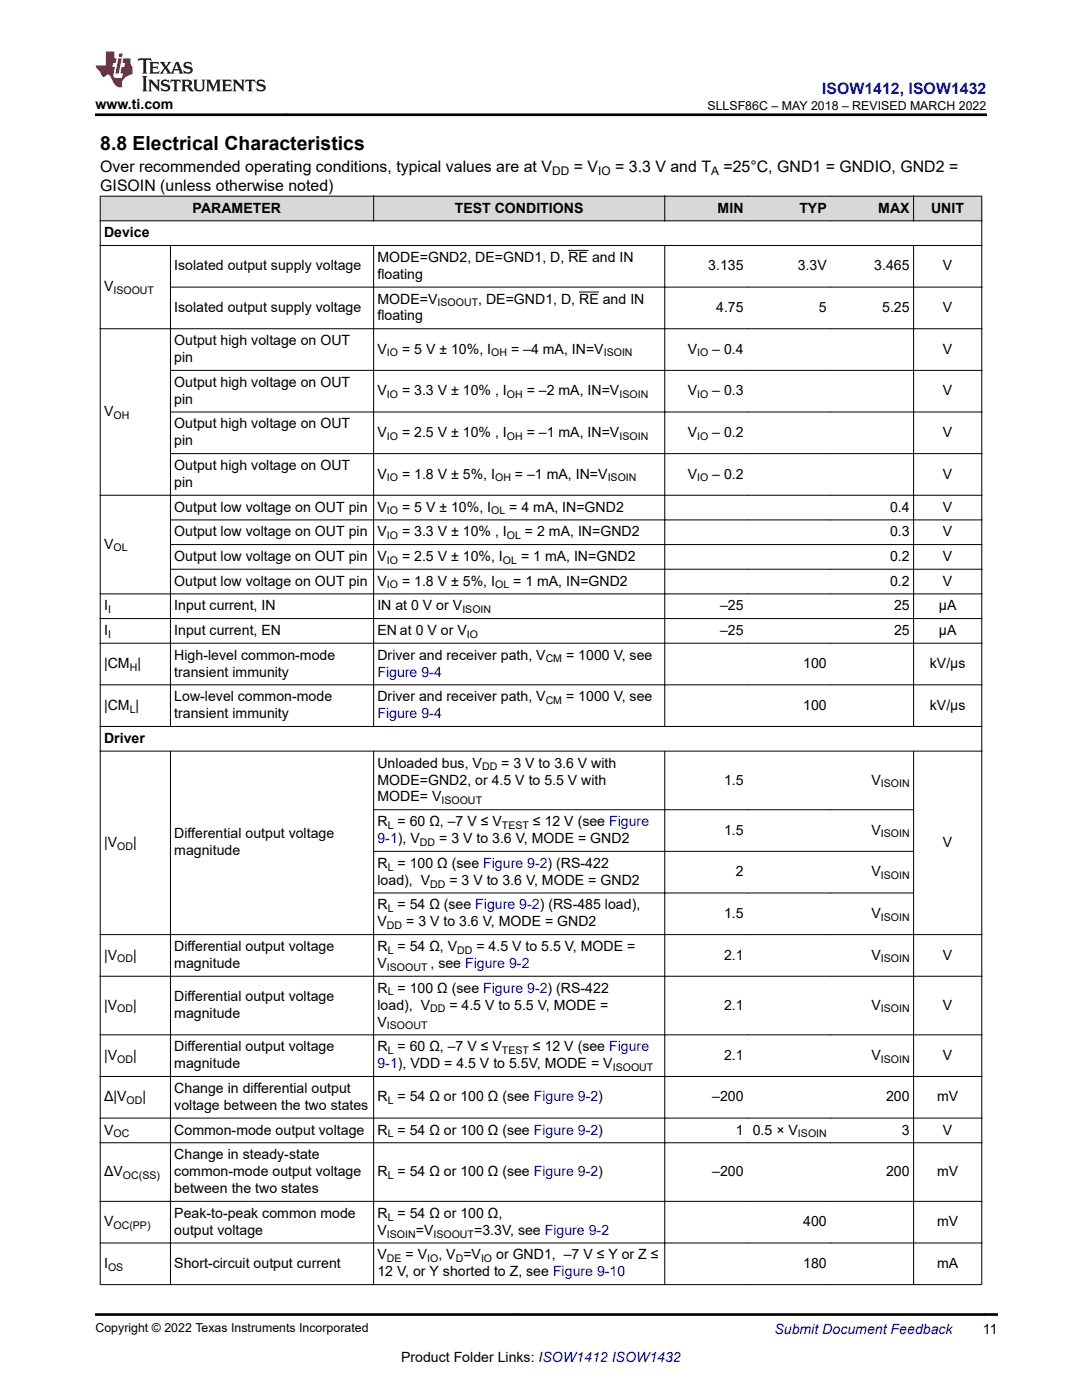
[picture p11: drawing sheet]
<svg xmlns="http://www.w3.org/2000/svg" width="216mm" height="279mm" viewBox="0 0 216 279" stroke-linecap="round" stroke-linejoin="round" font-family="sans-serif">
<defs><g id="words">
<text font-size="3.9" x="20" y="29.9">8.8 Electrical Characteristics</text>
<text font-size="3.2" fill="#00f" x="164" y="18.7">ISOW1412, ISOW1432</text>
<g font-size="3.2">
<text x="20" y="34.3">Over recommended operating conditions, typical values are at V</text>
<text x="114.5" y="34.3">= V</text>
<text x="122.8" y="34.3">= 3.3 V and T</text>
<text x="144.4" y="34.3">=25°C, GND1 = GNDIO, GND2 =</text>
<text x="20" y="38.1">GISOIN (unless otherwise noted)</text>
</g>
<g font-size="2.8">
<text x="19" y="21.8">www.ti.com</text>
<text x="20.8" y="47.3">Device</text>
<text x="38.4" y="42.4">PARAMETER</text>
<text x="90.7" y="42.4">TEST CONDITIONS</text>
<text x="143.2" y="42.4">MIN</text>
<text x="159.5" y="42.4">TYP</text>
<text x="175.2" y="42.4">MAX</text>
<text x="185.8" y="42.4">UNIT</text>
<text x="34.8" y="54">Isolated output supply voltage</text>
<text x="75.3" y="52.3">MODE=GND2, DE=GND1, D, RE and IN</text>
<text x="141.3" y="54">3.135</text>
<text x="159.2" y="54">3.3V</text>
<text x="174.5" y="54">3.465</text>
<text x="188.1" y="54">V</text>
<text x="20.8" y="58.1">V</text>
<text x="75.3" y="55.7">floating</text>
<text x="34.8" y="62.3">Isolated output supply voltage</text>
<text x="75.3" y="60.6">MODE=V</text>
<text x="75.3" y="64">floating</text>
<text x="95.4" y="60.6">, DE=GND1, D, RE and IN</text>
<text x="142.9" y="62.3">4.75</text>
<text x="163.4" y="62.3">5</text>
<text x="176" y="62.3">5.25</text>
<text x="188.2" y="62.3">V</text>
<text x="34.8" y="68.9">Output high voltage on OUT</text>
<text x="75.3" y="70.6">V</text>
<text x="80.2" y="70.6">= 5 V ± 10%, I</text>
<text x="102" y="70.6">= –4 mA, IN=V</text>
<text x="137.2" y="70.6">V</text>
<text x="142.1" y="70.6">– 0.4</text>
<text x="188.2" y="70.6">V</text>
<text x="34.8" y="72.3">pin</text>
<text x="34.8" y="77.2">Output high voltage on OUT</text>
<text x="20.8" y="83">V</text>
<text x="34.8" y="80.6">pin</text>
<text x="75.3" y="78.9">V</text>
<text x="80.2" y="78.9">= 3.3 V ± 10% , I</text>
<text x="105.1" y="78.9">= –2 mA, IN=V</text>
<text x="137.2" y="78.9">V</text>
<text x="142.1" y="78.9">– 0.3</text>
<text x="188.2" y="78.9">V</text>
<text x="34.8" y="85.5">Output high voltage on OUT</text>
<text x="34.8" y="88.9">pin</text>
<text x="75.3" y="87.2">V</text>
<text x="80.2" y="87.2">= 2.5 V ± 10% , I</text>
<text x="105.1" y="87.2">= –1 mA, IN=V</text>
<text x="137.2" y="87.2">V</text>
<text x="142.1" y="87.2">– 0.2</text>
<text x="188.2" y="87.2">V</text>
<text x="34.8" y="93.8">Output high voltage on OUT</text>
<text x="75.3" y="95.5">V</text>
<text x="80.2" y="95.5">= 1.8 V ± 5%, I</text>
<text x="102.8" y="95.5">= –1 mA, IN=V</text>
<text x="137.2" y="95.5">V</text>
<text x="142.1" y="95.5">– 0.2</text>
<text x="188.2" y="95.5">V</text>
<text x="34.8" y="97.2">pin</text>
<text x="34.8" y="102.1">Output low voltage on OUT pin V</text>
<text x="34.8" y="107">Output low voltage on OUT pin V</text>
<text x="80.2" y="102.1">= 5 V ± 10%, I</text>
<text x="80.2" y="107">= 3.3 V ± 10% , I</text>
<text x="101.6" y="102.1">= 4 mA, IN=GND2</text>
<text x="104.8" y="107">= 2 mA, IN=GND2</text>
<text x="177.6" y="102.1">0.4</text>
<text x="177.6" y="107">0.3</text>
<text x="188.2" y="102.1">V</text>
<text x="188.2" y="107">V</text>
<text x="20.8" y="109.5">V</text>
<text x="34.8" y="112">Output low voltage on OUT pin V</text>
<text x="80.2" y="112">= 2.5 V ± 10%, I</text>
<text x="104" y="112">= 1 mA, IN=GND2</text>
<text x="177.6" y="112">0.2</text>
<text x="188.2" y="112">V</text>
<text x="34.8" y="116.9">Output low voltage on OUT pin V</text>
<text x="80.2" y="116.9">= 1.8 V ± 5%, I</text>
<text x="102.4" y="116.9">= 1 mA, IN=GND2</text>
<text x="177.6" y="116.9">0.2</text>
<text x="188.2" y="116.9">V</text>
<text x="20.8" y="121.8">I</text>
<text x="34.8" y="121.8">Input current, IN</text>
<text x="75.3" y="121.8">IN at 0 V or V</text>
<text x="143.7" y="121.8">–25</text>
<text x="178.4" y="121.8">25</text>
<text x="187.3" y="121.8">µA</text>
<text x="20.8" y="126.7">I</text>
<text x="34.8" y="126.7">Input current, EN</text>
<text x="34.8" y="131.6">High-level common-mode</text>
<text x="75.3" y="126.7">EN at 0 V or V</text>
<text x="75.3" y="131.6">Driver and receiver path, V</text>
<text x="113" y="131.6">= 1000 V, see</text>
<text x="143.7" y="126.7">–25</text>
<text x="178.4" y="126.7">25</text>
<text x="187.3" y="126.7">µA</text>
<text x="20.8" y="133.3">|CM |</text>
<text x="34.8" y="135">transient immunity</text>
<text x="160.3" y="133.3">100</text>
<text x="185.5" y="133.3">kV/µs</text>
<text x="20.8" y="141.6">|CM |</text>
<text x="34.8" y="139.9">Low-level common-mode</text>
<text x="34.8" y="143.3">transient immunity</text>
<text x="75.3" y="139.9">Driver and receiver path, V</text>
<text x="113" y="139.9">= 1000 V, see</text>
<text x="160.3" y="141.6">100</text>
<text x="185.5" y="141.6">kV/µs</text>
<text x="20.8" y="148.3">Driver</text>
<text x="75.3" y="153.2">Unloaded bus, V</text>
<text x="100" y="153.2">= 3 V to 3.6 V with</text>
<text x="75.3" y="156.6">MODE=GND2, or 4.5 V to 5.5 V with</text>
<text x="75.3" y="160">MODE= V</text>
<text x="144.5" y="156.6">1.5</text>
<text x="173.9" y="156.6">V</text>
<text x="34.8" y="167.3">Differential output voltage</text>
<text x="75.3" y="164.9">R = 60 Ω, –7 V ≤ V</text>
<text x="106.3" y="164.9">≤ 12 V (see Figure</text>
<text x="144.5" y="166.6">1.5</text>
<text x="173.9" y="166.6">V</text>
<text x="20.8" y="169">|V</text>
<text x="26.6" y="169">|</text>
<text x="34.8" y="170.7">magnitude</text>
<text x="75.3" y="173.2">R = 100 Ω (see Figure 9-2) (RS-422</text>
<text x="87.6" y="168.3">= 3 V to 3.6 V, MODE = GND2</text>
<text x="188.2" y="169">V</text>
<text x="75.3" y="176.6">load), V</text>
<text x="89.7" y="176.6">= 3 V to 3.6 V, MODE = GND2</text>
<text x="146.8" y="174.9">2</text>
<text x="173.9" y="174.9">V</text>
<text x="75.3" y="181.5">R = 54 Ω (see Figure 9-2) (RS-485 load),</text>
<text x="75.3" y="184.9">V</text>
<text x="81" y="184.9">= 3 V to 3.6 V, MODE = GND2</text>
<text x="144.5" y="183.2">1.5</text>
<text x="173.9" y="183.2">V</text>
<text x="20.8" y="191.5">|V</text>
<text x="26.6" y="191.5">|</text>
<text x="34.8" y="189.8">Differential output voltage</text>
<text x="75.3" y="189.8">R = 54 Ω, V</text>
<text x="95.1" y="189.8">= 4.5 V to 5.5 V, MODE =</text>
<text x="144.5" y="191.5">2.1</text>
<text x="173.9" y="191.5">V</text>
<text x="188.2" y="191.5">V</text>
<text x="34.8" y="193.2">magnitude</text>
<text x="75.3" y="193.2">V</text>
<text x="85.9" y="193.2">, see Figure 9-2</text>
<text x="20.8" y="201.5">|V</text>
<text x="26.6" y="201.5">|</text>
<text x="34.8" y="199.8">Differential output voltage</text>
<text x="34.8" y="203.2">magnitude</text>
<text x="75.3" y="198.1">R = 100 Ω (see Figure 9-2) (RS-422</text>
<text x="75.3" y="201.5">load), V</text>
<text x="89.7" y="201.5">= 4.5 V to 5.5 V, MODE =</text>
<text x="144.5" y="201.5">2.1</text>
<text x="173.9" y="201.5">V</text>
<text x="188.2" y="201.5">V</text>
<text x="34.8" y="209.8">Differential output voltage</text>
<text x="75.3" y="209.8">R = 60 Ω, –7 V ≤ V</text>
<text x="75.3" y="204.9">V</text>
<text x="106.3" y="209.8">≤ 12 V (see Figure</text>
<text x="20.8" y="211.5">|V</text>
<text x="26.6" y="211.5">|</text>
<text x="34.8" y="213.2">magnitude</text>
<text x="144.5" y="211.5">2.1</text>
<text x="173.9" y="211.5">V</text>
<text x="188.2" y="211.5">V</text>
<text x="20.8" y="219.8">Δ|V</text>
<text x="28.4" y="219.8">|</text>
<text x="34.8" y="218.1">Change in differential output</text>
<text x="34.8" y="221.5">voltage between the two states</text>
<text x="75.3" y="219.8">R = 54 Ω or 100 Ω (see Figure 9-2)</text>
<text x="142.1" y="219.8">–200</text>
<text x="176.8" y="219.8">200</text>
<text x="187" y="219.8">mV</text>
<text x="20.8" y="226.4">V</text>
<text x="34.8" y="226.4">Common-mode output voltage</text>
<text x="75.3" y="226.4">R</text>
<text x="79.3" y="226.4">= 54 Ω or 100 Ω (see Figure 9-2)</text>
<text x="146.8" y="226.4">1</text>
<text x="150.2" y="226.4">0.5 × V</text>
<text x="180" y="226.4">3</text>
<text x="188.2" y="226.4">V</text>
<text x="34.8" y="231.3">Change in steady-state</text>
<text x="20.8" y="234.7">ΔV</text>
<text x="34.8" y="234.7">common-mode output voltage</text>
<text x="34.8" y="238.1">between the two states</text>
<text x="75.3" y="234.7">R = 54 Ω or 100 Ω (see Figure 9-2)</text>
<text x="142.1" y="234.7">–200</text>
<text x="176.8" y="234.7">200</text>
<text x="187" y="234.7">mV</text>
<text x="20.8" y="244.7">V</text>
<text x="34.8" y="243">Peak-to-peak common mode</text>
<text x="75.3" y="243">R = 54 Ω or 100 Ω,</text>
<text x="160.3" y="244.7">400</text>
<text x="187" y="244.7">mV</text>
<text x="34.8" y="246.4">output voltage</text>
<text x="75.3" y="246.4">V</text>
<text x="75.3" y="251.3">V</text>
<text x="80.9" y="251.3">= V</text>
<text x="83" y="246.4">=V</text>
<text x="87.5" y="251.3">, V =V</text>
<text x="94.6" y="246.4">=3.3V, see Figure 9-2</text>
<text x="99" y="251.3">or GND1, –7 V ≤ Y or Z ≤</text>
<text x="20.8" y="253">I</text>
<text x="34.8" y="253">Short-circuit output current</text>
<text x="75.3" y="254.7">12 V, or Y shorted to Z, see Figure 9-10</text>
<text x="160.3" y="253">180</text>
<text x="187" y="253">mA</text>
<text x="196.1" y="266.1">11</text>
<text x="80" y="271.7">Product Folder Links: ISOW1412 ISOW1432</text>
</g>
<g font-size="2.8" fill="#00f">
<text x="75.3" y="135">Figure 9-4</text>
<text x="75.3" y="143.3">Figure 9-4</text>
<text x="75.3" y="168.3">9-1), V</text>
<text x="75.3" y="213.2">9-1), VDD = 4.5 V to 5.5V, MODE = V</text>
<text x="154.5" y="266.2">Submit Document Feedback</text>
</g>
<g font-size="2.5">
<text x="141.2" y="21.9">SLLSF86C – MAY 2018 – REVISED MARCH 2022</text>
<text x="19" y="265.9">Copyright © 2022 Texas Instruments Incorporated</text>
</g>
<g font-size="2.4">
<text x="110.2" y="34.9">DD</text>
<text x="119.4" y="34.9">IO</text>
<text x="141.9" y="34.9">A</text>
</g>
<g font-size="2.1">
<text x="22.6" y="58.7">ISOOUT</text>
<text x="87.3" y="61.1">ISOOUT</text>
<text x="77.2" y="71.1">IO</text>
<text x="98" y="71.1">OH</text>
<text x="120.5" y="71.1">ISOIN</text>
<text x="139.1" y="71.1">IO</text>
<text x="22.6" y="83.6">OH</text>
<text x="77.2" y="79.4">IO</text>
<text x="101.1" y="79.4">OH</text>
<text x="123.6" y="79.4">ISOIN</text>
<text x="139.1" y="79.4">IO</text>
<text x="77.2" y="87.8">IO</text>
<text x="101.1" y="87.8">OH</text>
<text x="123.6" y="87.8">ISOIN</text>
<text x="139.1" y="87.8">IO</text>
<text x="77.2" y="96.1">IO</text>
<text x="98.8" y="96.1">OH</text>
<text x="121.3" y="96.1">ISOIN</text>
<text x="139.1" y="96.1">IO</text>
<text x="77.2" y="102.7">IO</text>
<text x="77.2" y="107.6">IO</text>
<text x="98" y="102.7">OL</text>
<text x="101.1" y="107.6">OL</text>
<text x="22.6" y="110.1">OL</text>
<text x="77.2" y="112.5">IO</text>
<text x="100.4" y="112.5">OL</text>
<text x="77.2" y="117.4">IO</text>
<text x="98.8" y="117.4">OL</text>
<text x="21.6" y="122.4">I</text>
<text x="92.3" y="122.4">ISOIN</text>
<text x="21.6" y="127.3">I</text>
<text x="93.2" y="127.3">IO</text>
<text x="25.9" y="133.9">H</text>
<text x="108.9" y="132.2">CM</text>
<text x="25.9" y="142.2">L</text>
<text x="108.9" y="140.5">CM</text>
<text x="96.2" y="153.7">DD</text>
<text x="88.1" y="160.5">ISOOUT</text>
<text x="175.8" y="157.1">ISOIN</text>
<text x="77.4" y="165.4">L</text>
<text x="100.2" y="165.4">TEST</text>
<text x="175.8" y="167.1">ISOIN</text>
<text x="23.4" y="169.6">OD</text>
<text x="77.4" y="173.7">L</text>
<text x="83.8" y="168.8">DD</text>
<text x="85.8" y="177.1">DD</text>
<text x="175.8" y="175.4">ISOIN</text>
<text x="77.2" y="185.4">DD</text>
<text x="77.4" y="182.1">L</text>
<text x="175.8" y="183.7">ISOIN</text>
<text x="77.4" y="190.4">L</text>
<text x="91.2" y="190.4">DD</text>
<text x="23.4" y="192.1">OD</text>
<text x="77.2" y="193.7">ISOOUT</text>
<text x="175.8" y="192.1">ISOIN</text>
<text x="23.4" y="202.1">OD</text>
<text x="77.4" y="198.7">L</text>
<text x="85.8" y="202.1">DD</text>
<text x="175.8" y="202.1">ISOIN</text>
<text x="77.2" y="205.4">ISOOUT</text>
<text x="23.4" y="212.1">OD</text>
<text x="77.4" y="210.4">L</text>
<text x="100.2" y="210.4">TEST</text>
<text x="122.3" y="213.7">ISOOUT</text>
<text x="175.8" y="212.1">ISOIN</text>
<text x="25.3" y="220.4">OD</text>
<text x="77.4" y="220.4">L</text>
<text x="22.6" y="227">OC</text>
<text x="77.4" y="227">L</text>
<text x="159.2" y="227">ISOIN</text>
<text x="24.5" y="235.3">OC(SS)</text>
<text x="77.4" y="235.3">L</text>
<text x="22.6" y="245.3">OC(PP)</text>
<text x="77.4" y="243.6">L</text>
<text x="77.2" y="247">ISOIN</text>
<text x="77.2" y="251.9">DE</text>
<text x="85.2" y="251.9">IO</text>
<text x="86.5" y="247">ISOOUT</text>
<text x="90.9" y="251.9">D</text>
<text x="96" y="251.9">IO</text>
<text x="21.6" y="253.6">OS</text>
</g>
</g></defs>
<g fill="#d8d8d8">
<path d="M20 39.1h175.9v5h-175.9z" fill-rule="evenodd"/>
<path d="M20.1 39.2h54.4v4.8h-54.4z" fill-rule="evenodd"/>
<path d="M74.6 39.2h58v4.8h-58z" fill-rule="evenodd"/>
<path d="M132.7 39.2h16.4v4.8h-16.4z" fill-rule="evenodd"/>
<path d="M149.1 39.2h16.6v4.8h-16.6z" fill-rule="evenodd"/>
<path d="M165.7 39.2h16.5v4.8h-16.5z" fill-rule="evenodd"/>
<path d="M182.4 39.2h13.4v4.8h-13.4z" fill-rule="evenodd"/>
</g>
<g fill="none" stroke="#000" stroke-width=".2">
<path d="M19.9 39.1h176.1M20 39.1v217.3M74.6 39.1v5M132.6 39.1v5M182.3 39.1v5M195.9 39.1v217.3M19.9 44.1h176.1M19.9 49h176.1M34 49v96M34 57.3h162M74.6 49v96M113.4 50h3.9"/>
<path d="M115.6 58.3h3.9M132.6 49v96M182.3 49v96M19.9 65.6h176.1M34 73.9h162M19.9 98.8h176.1M34 82.2h162M34 90.5h162M19.9 118.5h176.1M34 103.8h162M34 108.7h162M34 113.6h162"/>
<path d="M19.9 123.4h176.1M19.9 128.4h176.1M19.9 136.7h176.1M19.9 145h176.1M19.9 149.9h176.1M34 149.9v106.5M74.6 149.9v106.5M132.6 149.9v106.5M182.3 149.9v106.5M74.6 161.6h107.8M74.6 169.9h107.8M74.6 178.2h107.8"/>
<path d="M19.9 186.5h176.1M19.9 194.8h176.1M19.9 206.5h176.1M19.9 214.8h176.1M19.9 223.1h176.1M19.9 228.1h176.1M19.9 239.8h176.1M19.9 248.1h176.1M19.9 256.4h176.1"/>
</g>
<path d="M27.7 11.6l-.2 .6 .5-.2h.6v.1v2.2l-.2 .4h1l-.2-.4v-2.2v-.1h.5l.5 .2-.1-.6zM29.8 12.4l.2 .3v1.6l-.2 .4h1.9l.1-.6a1.08 1.08 0 0 1-1.3 .2v-.7h.6l.4 .2v-.7l-.4 .2h-.6v-.5l.2-.2a1 1 0 0 1 1 .3l-.1-.5zM31.8 12.4l1 1.1-1 1.2h.9l-.2-.2 .4-.8 .5 .8-.2 .2h1.6l-.2-.2 .1-.5h1l.1 .5-.1 .2h.9l-.2-.4-.8-1.9h-.5l-1 2.1-.8-1.1 .9-1h-.8l.2 .2-.5 .6-.3-.6 .1-.2zM35.2 12.8l.4 1h-.8zM36.8 12.5a.65 .65 0 0 0-.2 .7 .65 .65 0 0 0 .6 .5l.7 .1 .1 .3a.79 .79 0 0 1-.7 .4 .79 .79 0 0 1-.7-.5l.1 .7 .2-.1a.93 .93 0 0 0 1.1 0 .93 .93 0 0 0 .4-.9 1.46 1.46 0 0 0-1.2-.6l-.1-.3a1.09 1.09 0 0 1 1.2 .2l-.2-.6-.1 .1-.6-.2zM28.4 15.2l.2 .4v2.2l-.2 .4h1l-.2-.4v-2.2l.2-.4zM29.6 15.9l.2 .4v1.5l-.2 .4h.8l-.3-.4v-1.3l1.7 1.8v-2l.2-.4h-.8l.2 .2 .1 1.1-1.2-1.3zM32.3 16a.65 .65 0 0 0-.2 .8 .65 .65 0 0 0 .7 .4l.6 .2 .1 .2a.79 .79 0 0 1-.7 .4 .79 .79 0 0 1-.7-.5l.1 .7 .2-.1a.93 .93 0 0 0 1.1 .1 .93 .93 0 0 0 .4-1 1.46 1.46 0 0 0-1.2-.5l-.1-.4a1.09 1.09 0 0 1 1.2 .2l-.2-.6-.1 .1-.6-.1zM34.1 15.9l-.1 .6a.63 .63 0 0 1 .7-.3l.1 1.6-.3 .4h1l-.2-.4v-1.6a.66 .66 0 0 1 .8 .3l-.1-.6zM36.2 15.9l.2 .4v1.5l-.2 .4h.9l-.2-.2v-.7h.5l.1 .2a.79 .79 0 0 0 1.2 .6l-1-.9a.61 .61 0 0 0 .6-.6 .61 .61 0 0 0-.5-.7zM36.9 16.2h.2a.47 .47 0 0 1 .5 .1 .47 .47 0 0 1 .1 .5l-.2 .1-.6 .1zM38.5 15.9l.2 .2a2.26 2.26 0 0 0 .4 2 1.04 1.04 0 0 0 1.7-.7v-1.3l.2-.2h-.8l.2 .4v1.1a.6 .6 0 0 1-.6 .6 .6 .6 0 0 1-.6-.6v-1.1l.3-.4zM41.1 15.9l.2 .4v1.5l-.2 .4h.7l-.2-.4v-1.4l.9 1.9 .8-1.9v1.4l-.2 .4h1l-.3-.4v-1.5l.3-.4h-.8l-.7 1.5-.7-1.5zM44.3 15.9l.2 .4v1.5l-.2 .4h1.9l.1-.6a1.09 1.09 0 0 1-1.3 .2v-.7h.6l.4 .2v-.6l-.4 .2h-.6v-.6l.2-.1a1.01 1.01 0 0 1 1 .3l-.1-.6zM46.4 15.9l.3 .4v1.5l-.3 .4h.8l-.2-.4v-1.3l1.6 1.8v-2l.2-.4h-.7l.2 .2v1.1l-1.2-1.3zM49 15.9l-.1 .6a.63 .63 0 0 1 .8-.3v1.6l-.3 .4h1l-.2-.4v-1.6a.66 .66 0 0 1 .8 .3l-.1-.6zM51.4 16a.65 .65 0 0 0-.2 .8 .65 .65 0 0 0 .6 .4l.6 .2 .2 .2a.79 .79 0 0 1-.8 .4 .79 .79 0 0 1-.6-.5l.1 .7 .2-.1a.93 .93 0 0 0 1 .1 .93 .93 0 0 0 .5-1 1.46 1.46 0 0 0-1.3-.5l-.1-.4a1.09 1.09 0 0 1 1.3 .2l-.2-.6-.2 .1-.5-.1z" fill="#231f20"/>
<path d="M21.1 10.3v2.7h-2.1l.1 .4 .9 1a.95 .95 0 0 0 .9 .9 .59 .59 0 0 1 .6-.4 .59 .59 0 0 1 .5 .3l.4 .8a1.59 1.59 0 0 0 2.1 1.4 1.62 1.62 0 0 1 1-2.3l1-.3-.1-1.5a1.59 1.59 0 0 1-.4-1.7h-1.4l-.2 .9h.5l-.1 .9h-.5l-.2 .9v.3l.4 .1-.2 .9h-.6a.73 .73 0 0 1-1.1-.7l.3-1.5h-.5l.2-.9h.5l.2-.9h-.5v-1.3zM23.6 11.6l-.6 3.1h.7l.6-3.1zM23.8 10.7l-.1 .6h.7l.1-.6z" fill="#ed1c24"/>
<path d="M19 22.9h177.8M19 262.3h180" fill="none" stroke="#000" stroke-width=".53"/>
<use href="#words"/>
</svg>
